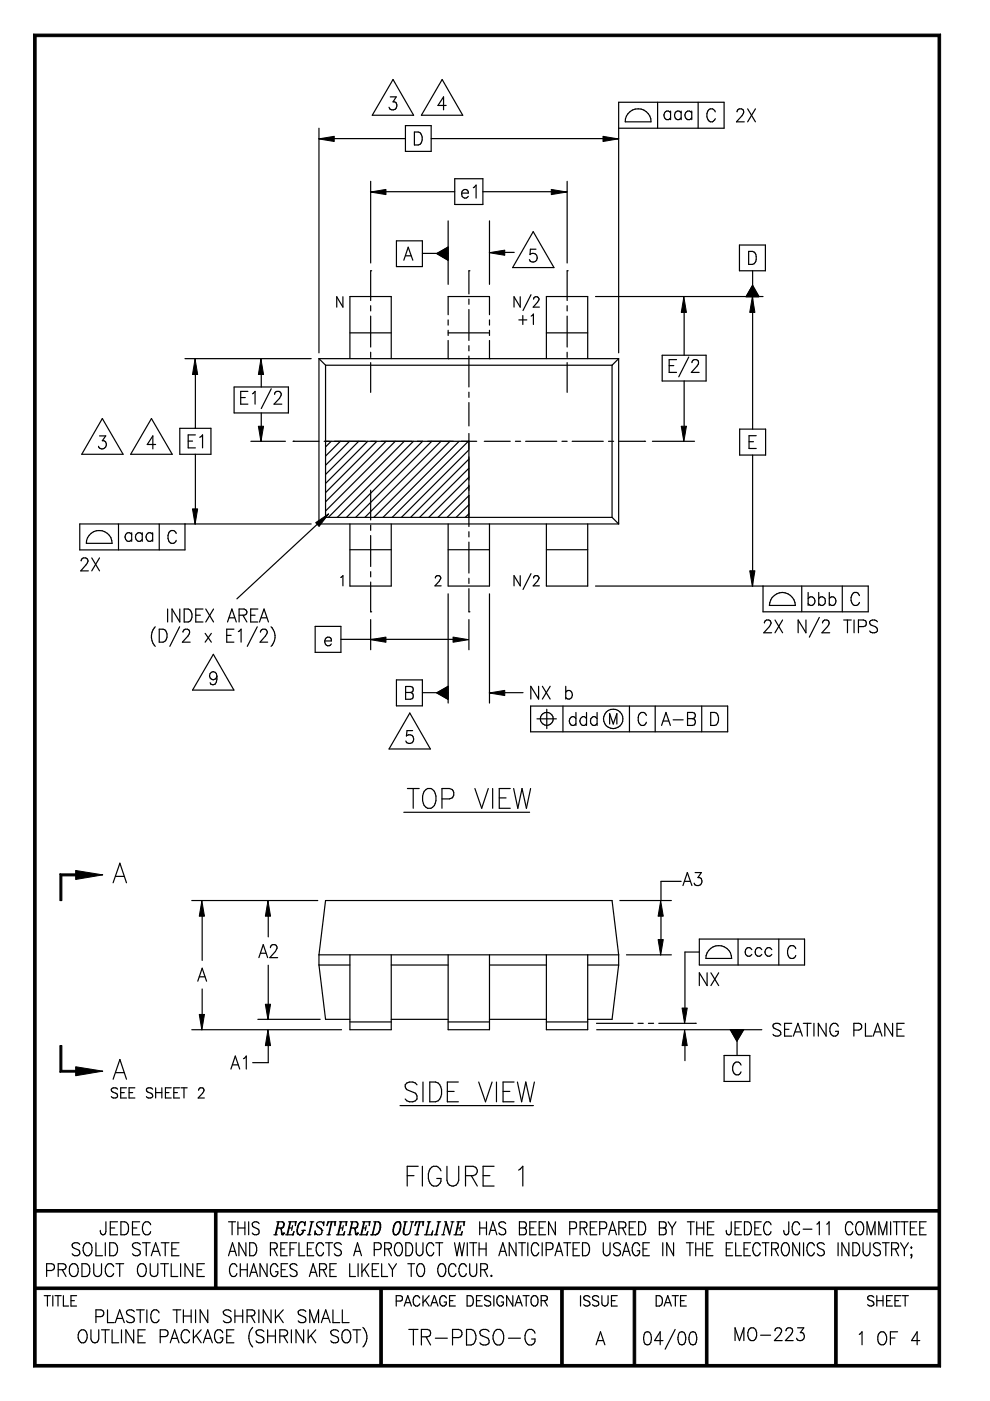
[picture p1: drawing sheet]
<svg xmlns="http://www.w3.org/2000/svg" width="210mm" height="297mm" viewBox="0 0 210 297" stroke-linecap="round" stroke-linejoin="round" font-family="sans-serif">
<g fill="none" stroke="#000" stroke-width=".25">
<path d="M83.3 16.9l4.4 7.5h-8.8zM93.7 16.9l4.4 7.5h-8.8zM67.6 29.4h18.4M67.6 27.2v47.6M78.6 38.4v17.4M82.7 20.5h1.3l-.7 1.1a.86 .86 0 0 1 .9 1 .86 .86 0 0 1-1.1 .7l-.4-.1-.2-.5M86 26.6h5.4v5.5h-5.4zM87.9 28h.8a1.52 1.52 0 0 1 .8 1.4 1.52 1.52 0 0 1-.8 1.3h-.8zM91.4 29.4h39.8M94.6 22.4h-1.7l1.1-1.9v2.8M96.4 37.9h6v5.5h-6zM100.4 39.8l.5-.5v2.7"/>
<path d="M120.2 38.4v17.4M131.2 27.2h22.3v-5.5h-22.3v53.1M133.2 24.1a2.73 2.73 0 0 1 3-.9 2.73 2.73 0 0 1 1.8 2.6h-5.4v-.6zM139.4 21.7v5.5M142.2 23.5v1.9M142.2 23.9a.83 .83 0 0 0-1.2-.1 .83 .83 0 0 0-.1 1.2 .7 .7 0 0 0 .6 .4 .7 .7 0 0 0 .7-.4M144.4 23.9a.83 .83 0 0 0-1.2-.1 .83 .83 0 0 0 0 1.2 .7 .7 0 0 0 .6 .4 .7 .7 0 0 0 .6-.4M144.4 23.5v1.9M146.7 23.9a.88 .88 0 0 0-1.5 .3 .88 .88 0 0 0 1 1.2l.5-.4M146.7 23.5v1.9M148 21.7v5.5M151.7 23.7a.91 .91 0 0 0-1.1-.6 .91 .91 0 0 0-.7 1 1.29 1.29 0 0 0 1.2 1.7l.6-.6"/>
<path d="M156.3 23.7l.2-.5 .7-.1a.65 .65 0 0 1 .4 1l-1.5 1.7h1.7M158.5 23.1l1.7 2.7M160.2 23.1l-1.7 2.7M78.6 57.4h.1M78.6 57.4v6.3M78.6 40.6h17.8M84.1 51.1h5.5v5.4h-5.5zM85.6 55.2l1-2.8 .9 2.8M86 54.2h1.1M89.6 53.7h5.4M95 46.8v13.5M95 52.4l-2.4 1.3 2.4 1.4"/>
<path d="M97.9 40.9a.78 .78 0 0 0 .4 1 .78 .78 0 0 0 1-.3M98 40.6a.69 .69 0 0 1 .8-.4 .69 .69 0 0 1 .5 .7h-1.4zM99.4 57.4h.1M99.4 57.4v4.9M102.4 40.6h17.8M103.8 46.8v13.5M105.9 53.5h3.1M113.1 49.1l4.4 7.6h-8.8zM113.6 52.8h-1.1l-.1 1.2a.89 .89 0 0 1 1.3 0 .89 .89 0 0 1-.2 1.3 .89 .89 0 0 1-1.3-.3M120.2 57.4h.1M120.2 57.4v6.3M156.8 52h5.5v5.4h-5.5z"/>
<path d="M158.7 53.3a1.43 1.43 0 0 1 1.6 .7 1.43 1.43 0 0 1-.2 1.6l-.6 .5h-.8zM159.6 57.4v33.6M39.2 76h26.8M41.4 79.3v11.5M55.4 79.3v2.7M67.6 76h63.6M67.6 76v35.1M67.6 76l1.4 1.4M69 77.4h60.8M69 77.4v32.3M72.7 62.9v2.2l-1.3-2.2v2.2M74.2 70.6h8.8"/>
<path d="M74.2 76v-13.1h8.8v13.1M78.6 64.8v1.1M78.6 67v6.6M78.6 74.7v1.1M78.6 76.9v6.3M95 76h.1M95 70.6h8.8M95 66.7v-3.8h8.8v3.8M95 67.8v1.1M95 70v1.1M95 72.2v3.8M99.4 63.4v1.1"/>
<path d="M99.4 65.6v6.6M99.4 73.3v1.1M99.4 75.5v6.5M103.8 76h.1M103.8 67.8v1.1M103.8 70v1.1M103.8 72.2v3.8M110 67.8h1.7M110.3 62.9v2.2l-1.3-2.2v2.2M110.8 66.9v1.9M112.6 62.5l-1.7 3.3M112.6 67l.5-.4v2.2"/>
<path d="M113.1 63.4l.1-.3 .3-.2a.66 .66 0 0 1 .8 .4l-.3 .8-.9 1h1.3M115.8 70.6h8.8M115.8 76v-13.1h8.8v13.1M120.2 64.8v1.1M120.2 67v6.6M120.2 74.7v1.1M120.2 76.9v6.3M126.3 62.9h35.5M129.8 77.4v32.3M131.2 76v35.1M131.2 76l-1.4 1.4M140.4 75.3h9.3v5.5h-9.3z"/>
<path d="M141.9 77.5h1M143.4 76.2h-1.5v2.8h1.5M145.1 66.2v9.1M146 75.7l-2.1 4.2M146.7 76.9l.3-.5 .6-.2a.65 .65 0 0 1 .4 1.1l-1.4 1.7h1.6M158.2 62.9l1.4-2.4 1.3 2.4M21.1 92.4h1.3l-.7 1a.86 .86 0 0 1 .7 1.4 .86 .86 0 0 1-1.5-.2M21.7 88.7l4.4 7.6h-8.8zM32.1 88.7l4.4 7.6h-8.8zM33 94.2h-1.8l1.2-1.8v2.8M38.1 90.8h6.6v5.5h-6.6zM39.9 93.5h.9"/>
<path d="M41.4 96.3v14.8M41.4 92.2h-1.5v2.8h1.5M42.4 92.7l.5-.5v2.8M49.6 82h11.6v5.6h-11.6zM51 84.3h1M52.6 83h-1.6v2.7h1.6M53.2 93.6h7.3M53.5 83.5l.6-.5v2.7M55.4 87.6v6M57.5 82.4l-2.1 4.2M58.2 83.6l.1-.4 .4-.2h.5l.4 .5-.3 .9-1.2 1.3h1.7M62.2 93.6h.1"/>
<path d="M62.2 93.6h5.4M68.7 93.6h32.4M70.2 93.6l-1.2 1.1M72.2 93.6l-3.2 3.1M74.1 93.6l-5.1 5M76.1 93.6l-7.1 7M78 93.6l-9 8.9M79.9 93.6l-10.9 10.8M81.9 93.6l-12.9 12.8M83.8 93.6l-14.8 14.7M85.7 93.6l-16.1 16.1M87.7 93.6l-16.2 16.1"/>
<path d="M89.6 93.6l-16.1 16.1M91.5 93.6l-16.1 16.1M93.5 93.6l-16.1 16.1M95.4 93.6l-16.1 16.1M97.3 93.6l-16.1 16.1M99.3 93.6l-16.1 16.1M99.4 83.1v1.2M99.4 85.4v4.9M99.4 91.9v19.7M99.4 95.4l-14.3 14.3M99.4 97.3l-12.3 12.4M99.4 99.3l-10.4 10.4"/>
<path d="M102.7 93.6h5.5M109.3 93.6h1.1M111.4 93.6h6.6M119.1 93.6h1.1M121.3 93.6h6.6M129 93.6h1.1M131.2 93.6h5.5M136.7 93.6h.1M138.3 93.6h9M145.1 80.8v9.5M156.8 91h5.5v5.5h-5.5zM158.8 93.6h.9"/>
<path d="M159.6 96.5v27.8M160.3 92.4h-1.5v2.7h1.5M17.2 118.9l.1-.4 .4-.2 .7 .1a.65 .65 0 0 1 .1 .9l-1.4 1.7h1.6M19.3 113.1a2.73 2.73 0 0 1 2.9-.4 2.73 2.73 0 0 1 1.6 2.5h-5.5a2.57 2.57 0 0 1 1-2.1zM19.5 118.3l1.6 2.7M21.1 118.3l-1.6 2.7M25.1 111.1v5.5M27.9 113v1.8M27.9 113.3a.82 .82 0 0 0-1.2-.1 .82 .82 0 0 0-.1 1.1 .68 .68 0 0 0 .7 .5 .68 .68 0 0 0 .6-.5M30.2 113.3a.88 .88 0 0 0-1.5 .3 .88 .88 0 0 0 1 1.2l.5-.5M30.2 113v1.8M32.4 113v1.8"/>
<path d="M32.4 113.3a.82 .82 0 0 0-1.2-.1 .82 .82 0 0 0-.1 1.1 .68 .68 0 0 0 .6 .5 .68 .68 0 0 0 .7-.5M33.8 111.1v5.5M37.4 113.1a.85 .85 0 0 0-1.1-.6 1.64 1.64 0 0 0 0 2.7 .85 .85 0 0 0 1.1-.6M39.2 111.1v5.5h-22.3v-5.5h49.1M67.6 111.1h63.6M69 109.7h60.8M69 109.7l-1.4 1.4M69.6 109l-19.4 18M74.2 116.6h8.8M74.2 111.1v13.2h8.8v-13.2M78.6 103.9v6.3M78.6 111.3v1.1"/>
<path d="M78.6 113.5v6.6M95 116.6h8.8M95 111.1v13.2h8.8v-13.2M99.4 112.7v1.1M99.4 114.9v6.6M99.4 101.2l-8.5 8.5M99.4 103.1l-6.5 6.6M99.4 105.1l-4.6 4.6M99.4 107l-2.7 2.7M99.4 108.9l-.7 .8M115.8 116.6h8.8M115.8 111.1v13.2h8.8v-13.2"/>
<path d="M129.8 109.7l1.4 1.4M32.9 132.9a3 3 0 0 0 0 4.1M33.8 133.4h.8a1.51 1.51 0 0 1 .9 1.4 1.51 1.51 0 0 1-.9 1.4h-.8zM35.5 129.1v2.8M38.1 132.9l-2.1 4.1M38.1 129.1v2.8l-1.6-2.8v2.8M38.8 134l.3-.5 .6-.1a.65 .65 0 0 1 .4 1l-1.4 1.8h1.6M39.1 129.1a1.48 1.48 0 0 1 1.6 .9 1.48 1.48 0 0 1-.5 1.7l-1.1 .2zM41.5 130.4h1M43 129.1h-1.5v2.8h1.5M43.5 134.3l1.3 1.9M43.6 129.1l1.7 2.8"/>
<path d="M44.8 134.3l-1.3 1.9M45.2 138.7l4.4 7.6h-8.8zM45.3 129.1l-1.7 2.8M48.1 134.7h.9M48.2 131.9l1-2.8 .9 2.8M48.6 131h1.2M49.6 133.4h-1.5v2.8h1.5M50.5 133.9l.6-.5v2.8M50.7 130.4h1.1a.66 .66 0 0 0 .6-.6 .66 .66 0 0 0-.6-.7h-1.1v2.8M51.5 130.4l.8 1.5M53.1 130.4h1M54.5 132.9l-2.1 4.1"/>
<path d="M54.7 129.1h-1.6v2.8h1.6M55 131.9l1-2.8 .9 2.8M55.2 134l.2-.3 .3-.3 .7 .1a.61 .61 0 0 1 .1 .9l-1.4 1.8h1.6M55.4 131h1.1M57.5 132.9a2.94 2.94 0 0 1 0 4.1M66.8 132.8h5.5v5.5h-5.5zM68.9 135.9a.77 .77 0 0 0 .4 .9 .77 .77 0 0 0 1-.3M69.2 135.2a.66 .66 0 0 1 .8 0 .66 .66 0 0 1 .3 .7h-1.4zM72.2 122.4l.5-.3v2.1M72.3 135.6h23.8M78.6 129.7h.1M78.6 121.2v1.1"/>
<path d="M78.6 123.4v6.3M78.6 131.4v6.4M92.3 122.6l.1-.3 .3-.2h.5a.46 .46 0 0 1 .1 .8l-1.1 1.3h1.3M95 125.9v23.2M99.4 129.7h.1M99.4 122.6v1.1M99.4 124.8v4.9M99.4 131.4v6.4M103.8 125.9v23.2M110.3 122.1v2.1l-1.3-2.1v2.1M112.6 121.6l-1.7 3.4M113.1 122.6l.2-.5h.8a.46 .46 0 0 1 .1 .8l-1.1 1.3h1.3"/>
<path d="M126.3 124.3h57.8v5.4h-22.3v-5.4M162.1 132.1l.2-.5 .2-.1 .8 .1a.83 .83 0 0 1-.2 1.2l-1.2 1.4h1.7M163.7 126.7a2.76 2.76 0 0 1 3.1-.9 2.76 2.76 0 0 1 1.8 2.6h-5.5l.1-.6zM164.3 131.5l1.6 2.7M165.9 131.5l-1.6 2.7M170 124.3v5.4M170.9 131.5v2.7l-1.7-2.7v2.7M171.3 125.6v2.8M171.3 126.9a.88 .88 0 0 1 1.5 .3 .88 .88 0 0 1-1 1.2l-.5-.4M173.6 126.9a.78 .78 0 0 1 1-.3 .78 .78 0 0 1 .4 1 .74 .74 0 0 1-.6 .8 .74 .74 0 0 1-.8-.4M173.6 125.6v2.8M173.7 130.9l-2.1 4.2"/>
<path d="M174.4 132.1l.2-.5 .7-.1a.65 .65 0 0 1 .4 1l-1.4 1.7h1.6M175.8 126.9a.83 .83 0 0 1 1.2-.1 .83 .83 0 0 1 .1 1.2 .7 .7 0 0 1-.6 .4 .7 .7 0 0 1-.7-.4M175.8 125.6v2.8M178.6 124.3v5.4M178.9 131.5h1.6M179.7 131.5v2.7M181.1 131.5v2.7M182 132.8l1.5-.1a.73 .73 0 0 0 .2-.7 .73 .73 0 0 0-.6-.5h-1.1v2.7M182.2 126.3a.83 .83 0 0 0-.8-.7 .83 .83 0 0 0-.8 .7 1.58 1.58 0 0 0 .6 2.1 .85 .85 0 0 0 1-.7M186 131.8a.91 .91 0 0 0-.9-.4 .91 .91 0 0 0-.7 .7l.4 .5a1.36 1.36 0 0 1 1.2 .8v.4a1.04 1.04 0 0 1-1.6 0M46 143.3a1.48 1.48 0 0 1-.7 1.9l-.6-.2-.1-.3M84.1 144.2h5.5v5.5h-5.5z"/>
<path d="M86 145.5h1.1l.4 .3v.8l-.4 .2a.74 .74 0 0 1 .5 .7 .74 .74 0 0 1-.5 .8h-1.1zM86 146.8h1.1M86.9 151.2l4.3 7.6h-8.7zM87.5 154.9h-1.2l-.1 1.1a.89 .89 0 0 1 1.3 .1 .89 .89 0 0 1-.2 1.3 .89 .89 0 0 1-1.3-.3M89.6 146.9h5.4M95 145.5l-2.4 1.4 2.4 1.3M107.1 146.9h3.8M112.5 149.7h41.8v5.5h-41.8zM113.9 152.4h4.1M114.2 145.5v2.7l-1.7-2.7v2.7M115 145.5l1.6 2.7M115.9 150.4v4.1"/>
<path d="M116.6 145.5l-1.6 2.7M119.4 149.7v5.5M120 145.5v2.7M120 146.8a.7 .7 0 0 1 .6-.4 .7 .7 0 0 1 .6 .4 .83 .83 0 0 1 0 1.2 .83 .83 0 0 1-1.2-.2M122.1 151.1v2.7M122.1 152.4a.82 .82 0 0 0-1.2-.2 .82 .82 0 0 0-.1 1.2 .68 .68 0 0 0 .7 .4 .68 .68 0 0 0 .6-.4M124.4 152.4a.82 .82 0 0 0-1.2-.2 .82 .82 0 0 0-.1 1.2 .68 .68 0 0 0 .6 .4 .68 .68 0 0 0 .7-.4M124.4 151.1v2.7M126.6 152.4a.83 .83 0 0 0-1.2-.2 .83 .83 0 0 0-.1 1.2 .7 .7 0 0 0 .6 .4 .7 .7 0 0 0 .7-.4M126.6 151.1v2.7M129.3 153.5v-2.2l.7 2.2 .8-2.2v2.2M133.5 149.7v5.5"/>
<path d="M137.1 151.7a.89 .89 0 0 0-1.1-.6 .89 .89 0 0 0-.7 1 1.23 1.23 0 0 0 1.2 1.7l.2-.1 .4-.6M138.9 149.7v5.5M140.3 153.8l.9-2.7 .9 2.7M140.6 152.9h1.2M142.7 152.6h2.1M145.8 151.1l1.4 .1a.68 .68 0 0 1 .2 .7 .68 .68 0 0 1-.6 .5 .7 .7 0 0 1 .6 .9l-.2 .4-.4 .1h-1zM145.8 152.4h1M148.8 149.7v5.5M150.7 151.1h.8a1.55 1.55 0 0 1 0 2.7h-.8zM85.6 172.2h26.7M86.4 167.2h2.5M87.6 167.2v4.2"/>
<path d="M90.3 167.4l.4-.2a1.53 1.53 0 0 1 1.7 1.6 2.43 2.43 0 0 1-1 2.6 1.53 1.53 0 0 1-1.8-1.6 2.62 2.62 0 0 1 .7-2.4zM93.7 169.4h1.6a1.12 1.12 0 0 0 .9-1.1 1.12 1.12 0 0 0-.9-1.1h-1.6v4.2M100.7 167.2l1.4 4.2 1.4-4.2M104.5 167.2v4.2M105.9 169.2h1.4M108.2 167.2h-2.3v4.2h2.3M108.9 167.2l.9 4.2 .9-4.2 .9 4.2 .9-4.2M24 187.2l1.4-4.2 1.4 4.2M24.5 185.8h1.8M40.7 190.9h26.7M42.9 194.2v9.4M56.9 194.2v4.4"/>
<path d="M131.4 190.9h10.9M140.1 194.2v4.9M144.4 186.9h-4.3v4M144.8 187.8l.9-2.8 1 2.8M145.2 186.9h1.1M147.4 185h1.3l-.7 1.1a.86 .86 0 0 1 .7 1.3 .86 .86 0 0 1-1.5-.2M148.3 199.1h22.3v5.5h-22.3zM156.5 199.1v5.5M165.1 199.1v5.5M40.7 218.3h31.7M41.9 208l1-2.7 .9 2.7M42.3 207.1h1.2"/>
<path d="M42.9 209.7v5.3M54.7 216.1h13.2M54.9 203l.9-2.7 .9 2.7M55.2 202.1h1.2M56.9 204.6v11.5M57.3 200.9l.3-.5 .2-.1 .7 .1 .2 .4-.3 .9-1.2 1.3h1.7M67.6 202.4l1.4-11.5h60.8l1.4 11.5M67.6 202.4h63.6M67.6 204.6l1.4 11.5h5.2M67.6 204.6h6.6M67.6 202.4v2.2M74.2 202.4v15.9h8.8v-15.9"/>
<path d="M74.2 216.7h8.8M83 216.1h12M83 204.6h12M95 202.4v15.9h8.8v-15.9M95 216.7h8.8M103.8 216.1h12M103.8 204.6h12M115.8 202.4v15.9h8.8v-15.9M115.8 216.7h8.8M124.6 204.6h6.6M126.5 217h7.7M126.5 218.3h35"/>
<path d="M131.2 202.4v2.2M131.2 204.6l-1.4 11.5h-5.2M132.8 202.4h9.5M135.3 217h1.1M137.5 217h1.1M139.7 217h7.7M147.4 217h.1M148.3 201.9h-3.1v11.8M149.9 206.3v2.7l-1.6-2.7v2.7M150.3 201.5a2.72 2.72 0 0 1 3-.9 2.72 2.72 0 0 1 1.8 2.6h-5.4v-.6zM150.7 206.3l1.7 2.7M152.4 206.3l-1.7 2.7"/>
<path d="M154.9 218.3l1.4 2.4 1.4-2.4M156.3 218.3v5.5M159.4 201.3a.77 .77 0 0 0-1-.3 .77 .77 0 0 0-.4 1 .74 .74 0 0 0 .6 .7 .74 .74 0 0 0 .8-.3M161.5 201.3a.77 .77 0 0 0-1-.3 .77 .77 0 0 0-.4 1 .74 .74 0 0 0 .6 .7 .74 .74 0 0 0 .8-.3M163.6 201.3a.83 .83 0 0 0-1.2-.2 .83 .83 0 0 0-.1 1.3 .73 .73 0 0 0 .7 .4 .73 .73 0 0 0 .6-.4M165.5 217.3a.91 .91 0 0 0-.9-.4 .91 .91 0 0 0-.7 .7l.1 .3 .4 .2a1.36 1.36 0 0 1 1.1 .8v.4a1.04 1.04 0 0 1-1.6 0M166.3 218.2h1M167.9 217h-1.6v2.7h1.6M168.2 219.7l1-2.7 .9 2.7M168.6 218.8h1.1M168.7 201.1a.85 .85 0 0 0-1-.6 1.64 1.64 0 0 0 0 2.7 .85 .85 0 0 0 1-.6M170.3 217h1.7"/>
<path d="M171.2 217v2.7M172.6 217v2.7M175.2 217v2.7l-1.7-2.7v2.7M177.7 217.6a.91 .91 0 0 0-1-.6 .91 .91 0 0 0-.7 1 1.24 1.24 0 0 0 1.1 1.7 .93 .93 0 0 0 .6-1h-.6M181 218.4h1.1a.73 .73 0 0 0 .6-.7 .73 .73 0 0 0-.6-.7h-1.1v2.7M183.5 217v2.7h1.4M185.1 219.7l1-2.7 .9 2.7M185.5 218.8h1.2M189.3 217v2.7l-1.7-2.7v2.7M190.2 218.2h.9M191.7 217h-1.5v2.7h1.5M24 228.8l1.4-4.2 1.4 4.2"/>
<path d="M24.5 227.4h1.8M24.9 230.9a.72 .72 0 0 0-.7-.3 .72 .72 0 0 0-.6 .5l.4 .5 .5 .2a.52 .52 0 0 1 .4 .5 .52 .52 0 0 1-.5 .5l-.6-.1-.2-.2M25.6 231.7h.8M26.8 230.6h-1.2v2.2h1.2M27.4 231.7h.7M28.6 230.6h-1.2v2.2h1.2M32.4 230.9a.72 .72 0 0 0-.8-.3 .72 .72 0 0 0-.5 .5l.3 .5 .8 .3a.52 .52 0 0 1 0 .8 .87 .87 0 0 1-1.1-.2M33 231.7h1.3M33 230.6v2.2M34.3 230.6v2.2M35.1 231.7h.7M36.3 230.6h-1.2v2.2h1.2"/>
<path d="M36.9 231.7h.7M38.1 230.6h-1.2v2.2h1.2M38.4 230.6h1.3M39 230.6v2.2M42.1 231.1l.4-.5h.4l.3 .3a.73 .73 0 0 1-.3 .9l-.9 1h1.3M49 226.7l.9-2.8 .9 2.8M49.3 225.8h1.2M51.6 224.5l.6-.6v2.8M56.9 221.6v3.7h-3.3M84.8 234.4h28.3M88.4 230a1.55 1.55 0 0 0-2.5 0 1.01 1.01 0 0 0 .7 1.2l1.1 .4a1.1 1.1 0 0 1 .7 1.4 1.55 1.55 0 0 1-2.5 0M89.7 229.4v4.2"/>
<path d="M91.1 229.4h1.3a2.35 2.35 0 0 1 .8 3.6l-.3 .4-.5 .2h-1.3zM94.8 231.4h1.5M97.2 229.4h-2.4v4.2h2.4M101.5 229.4l1.4 4.2 1.4-4.2M105.3 229.4v4.2M106.7 231.4h1.4M109 229.4h-2.3v4.2h2.3M109.7 229.4l.9 4.2 .9-4.2 .9 4.2 .9-4.2M145.2 221.6v3.3M153.5 223.8h5.5v5.5h-5.5zM157.1 225.8a.91 .91 0 0 0-1-.6 .91 .91 0 0 0-.8 1 1.24 1.24 0 0 0 1.2 1.7l.6-.6M22.5 259l-.2 2.5a.54 .54 0 0 1-.9 0l-.1-.6"/>
<path d="M24.9 259h-1.5v2.8h1.5M25.6 259h.8a1.55 1.55 0 0 1 0 2.8h-.8zM29.6 259h-1.5v2.8h1.5M31.9 259.7a.85 .85 0 0 0-1-.7 1.69 1.69 0 0 0 0 2.8l.7-.1 .3-.6M48.5 259h1.4M49.2 259v2.8M50.4 259v2.8M51.9 259v2.8M52.7 259v2.8M54.9 259.4a.73 .73 0 0 0-.9-.4 .73 .73 0 0 0-.4 1l1.1 .6a.7 .7 0 0 1-.3 1.2h-.4l-.5-.4M58.7 259h1.1M59 259l-.6 2.8"/>
<path d="M59.1 259l-.6 2.8M59.8 259l.3 .2a.79 .79 0 0 1-.4 1.2M59.8 259a.79 .79 0 0 1-.1 1.4M61.2 259h1.6l-.2 .8v-.8M61.5 259l-.6 2.8M61.6 259l-.6 2.8M62 259.8l-.2 1.1M62.6 259h.1M63.9 259a2.09 2.09 0 0 0-.7 2.7l.3 .1M63.9 259h.3l.3 .3M63.9 259a2.38 2.38 0 0 0-.6 2.7l.2 .1M64.7 259l-.1 .8-.1-.5z"/>
<path d="M65.8 259h.7M66.1 259l-.6 2.8M66.2 259l-.6 2.8M67.1 259.7l.2 .4 1 .8M67.1 259.7l1 .8 .2 .4M68.5 259.3a.77 .77 0 0 0-.8-.3 .77 .77 0 0 0-.6 .7M68.7 259l-.1 .8-.1-.5zM69.7 259l-.4 .8 .2-.8h1.6l-.1 .8v-.8M70.3 259l-.6 2.8M70.4 259l-.7 2.8M71 259h.1M71.9 259h1.6l-.1 .8v-.8"/>
<path d="M72.2 259l-.6 2.8M72.4 259l-.7 2.8M72.8 259.8l-.2 1.1M73.4 259h.1M74.3 259h1.2M74.7 259l-.7 2.8M74.7 259l-.6 2.8M75.5 259l.3 .2 .1 .5-.2 .5-.3 .2M75.5 259a.79 .79 0 0 1-.1 1.4M76.9 259h1.5l-.1 .8v-.8M77.2 259l-.7 2.8M77.3 259l-.7 2.8"/>
<path d="M77.7 259.8l-.3 1.1M78.3 259h.1M79.2 259h1M79.6 259l-.7 2.8M79.7 259l-.7 2.8M80.2 259l.2 .2a1.91 1.91 0 0 1-.8 2.6M80.2 259l.3 .2a2.08 2.08 0 0 1-.5 2.5l-.4 .1M84.3 259h.3M84.3 259a2.16 2.16 0 0 0-.6 2.8M84.3 259a2.03 2.03 0 0 0-.9 2.5l.3 .3M84.6 259h.1M84.6 259a1.44 1.44 0 0 1 .2 2l-.5 .7-.2 .1"/>
<path d="M84.6 259a2.06 2.06 0 0 1-.3 2.7l-.2 .1M85.6 259h.7M85.9 259l-.4 2 .1 .7 .3 .1M86 259a4 4 0 0 0-.3 2.7l.2 .1M86.3 249.3h1.5M87.1 259h.6M87.4 259h.1M87.4 259l-.4 2a.83 .83 0 0 1-1.1 .8M88.3 259l-.3 .8 .2-.8h1.6l-.1 .8v-.8M88.7 247.3h-2.4v4.2M89 259l-.7 2.8M89 259l-.6 2.8"/>
<path d="M89.6 247.3v4.2M89.7 259h.1M90.6 259h.7M91 259l-.7 2.8M91 259l-.6 2.8M92.7 259h.8M93 259l-.6 2.8M93.1 259l-.6 2.8M93.5 248.2a1.27 1.27 0 0 0-1.3-1 1.27 1.27 0 0 0-1.2 1 2.53 2.53 0 0 0 .9 3.3 1.35 1.35 0 0 0 1.6-1.6h-.9M94.3 259h.3M94.6 259l-.6 2.8M94.6 259l.7 2.4"/>
<path d="M94.8 247.3v2.9a1.25 1.25 0 0 0 1.2 1.3 1.25 1.25 0 0 0 1.3-1.3v-2.9M95.6 259h.6M95.9 259l-.6 2.8-.7-2.4M96.9 259h1.5v.8v-.8M97.2 259l-.6 2.8M97.3 259l-.6 2.8M97.7 259.8l-.2 1.1M98.4 259h.1M98.7 249.3h1.6a1 1 0 0 0 .9-1 1 1 0 0 0-.9-1h-1.6v4.2M99.9 249.3l1.3 2.2M101.7 259v2.8M102.4 249.3h1.5"/>
<path d="M103.1 259v2.8M104.8 247.3h-2.4v4.2h2.4M107.2 259.4a.73 .73 0 0 0-.9-.4 .73 .73 0 0 0-.4 1l.9 .5a.71 .71 0 0 1 .4 .7 .71 .71 0 0 1-.5 .6h-.4l-.5-.4M110 248.1l.8-.8v4.2M110.1 259h1a.67 .67 0 0 1 .5 .7 .67 .67 0 0 1-.5 .7 .75 .75 0 0 1 .5 .7 .75 .75 0 0 1-.5 .7h-1zM113.7 259h-1.4v2.8h1.4M115.7 259h-1.4v2.8h1.4M117.8 259v2.8l-1.5-2.8v2.8M126.6 259h-1.4v2.8h1.4M134.8 259h-1.4v2.8h1.4M135.4 259h.7a1.59 1.59 0 0 1 0 2.8h-.7zM139.8 259h.9a.67 .67 0 0 1 .6 .7 .67 .67 0 0 1-.6 .7l.3 .1a.79 .79 0 0 1-.3 1.3h-.9z"/>
<path d="M141.7 259l.8 1.4M143.3 259l-.8 1.4M145.7 259h1.5M146.5 259v2.8M147.7 259v2.8M149.2 259v2.8M151.4 259h-1.4v2.8h1.4M155 259l-.1 2.5a.47 .47 0 0 1-.4 .3 .47 .47 0 0 1-.4-.3l-.1-.6M157.2 259h-1.3v2.8h1.3M157.8 259h.8a1.59 1.59 0 0 1 0 2.8h-.8zM161.4 259h-1.4v2.8h1.4M163.5 259.7a.72 .72 0 0 0-1.2-.5 1.83 1.83 0 0 0 .2 2.6 .75 .75 0 0 0 1-.7"/>
<path d="M167.2 259v2.5a.47 .47 0 0 1-.5 .3 .47 .47 0 0 1-.4-.3l-.1-.6M169.5 259.7a.72 .72 0 0 0-1.1-.5 1.83 1.83 0 0 0 .2 2.6 .75 .75 0 0 0 .9-.7M173.2 259.6l.5-.6v2.8M175.3 259.6l.5-.6v2.8M180.8 259.7a.75 .75 0 0 0-.7-.7 .75 .75 0 0 0-.8 .7 1.81 1.81 0 0 0 .6 2.1 .81 .81 0 0 0 .9-.7M181.8 259.2l.3-.2a1.2 1.2 0 0 1 1 1.7 1 1 0 0 1-1 1.1 1.83 1.83 0 0 1-.3-2.6zM188.8 259v2.8M189.4 259h1.4M190.1 259v2.8M191 259h1.5M191.7 259v2.8M194.4 259h-1.4v2.8h1.4"/>
<path d="M196.4 259h-1.4v2.8h1.4M9.4 274.7h1.3M9.9 269.4h1a.73 .73 0 0 0 .7-.7 .73 .73 0 0 0-.7-.8h-1v2.7M10.1 274.7v2.2M11.2 274.7v2.2M11.7 274.7h1.3M12.3 274.7v2.2M12.3 269.2h1.1a.64 .64 0 0 0 .6-.6 .64 .64 0 0 0-.6-.7h-1.1v2.7M13.2 269.2l.8 1.4M13.4 274.7v2.2h1.1M14.9 268.3a.83 .83 0 0 1 1.5 0 1.7 1.7 0 0 1-.5 2.3 1.2 1.2 0 0 1-1.2-1.6zM15 275.8h.8"/>
<path d="M16.2 274.7h-1.2v2.2h1.2M16.9 263.9a.87 .87 0 0 0-.9-.5 .87 .87 0 0 0-.7 .7l.2 .4 .9 .4a.68 .68 0 0 1 .5 .7 .68 .68 0 0 1-.5 .6h-.5l-.6-.4M17.4 267.9a1.44 1.44 0 0 1 1.5 .7 1.44 1.44 0 0 1-.1 1.7l-.6 .3h-.8zM18.1 263.6a.93 .93 0 0 1 1.4 .9 1.25 1.25 0 0 1-1.1 1.7 1.7 1.7 0 0 1-.3-2.6zM19.9 267.9v2a.83 .83 0 0 0 .8 .8 .83 .83 0 0 0 .8-.8v-2M20.3 263.5v2.7h1.4M20.3 279.2h1.1a.73 .73 0 0 0 .6-.8 .73 .73 0 0 0-.6-.7h-1.1v2.7M22.3 263.5v2.7M22.8 277.7v2.7h1.4M23.3 263.5h.8a1.54 1.54 0 0 1 .9 1.4 1.54 1.54 0 0 1-.9 1.3h-.8zM23.4 260.4h.9M24.1 268.6a.91 .91 0 0 0-1.1-.7 .91 .91 0 0 0-.7 1.1 1.24 1.24 0 0 0 1.2 1.6l.6-.6"/>
<path d="M24.6 267.9h1.6M24.8 279.5h1.2M25.4 267.9v2.7M28.1 260.4h.9M28.5 278.1a.91 .91 0 0 0-.9-.4 .91 .91 0 0 0-.8 .6l.5 .6a1.36 1.36 0 0 1 1.2 .8v.3a1.04 1.04 0 0 1-1.7 0M28.9 277.7h1.7M29.4 268.3l.4-.4h.5a1.64 1.64 0 0 1 0 2.7h-.5a1.53 1.53 0 0 1-.4-2.3zM29.7 263.9a.91 .91 0 0 0-.9-.4 .91 .91 0 0 0-.7 .6l.2 .4 1 .4a.67 .67 0 0 1 .4 .7 .67 .67 0 0 1-.6 .6h-.4l-.6-.4M29.7 277.7v2.7M30.2 263.5h1.7M31 263.5v2.7M31.1 277.7v2.7"/>
<path d="M31.9 267.9v2a.81 .81 0 0 0 .8 .8 .81 .81 0 0 0 .8-.8v-2M32.1 266.2l.9-2.7 1 2.7M32.4 265.3h1.2M33.7 278.3a.85 .85 0 0 0-1-.6 1.64 1.64 0 0 0 0 2.7 .85 .85 0 0 0 1-.6M34.1 267.9h1.6M34.2 263.5h1.6M34.9 267.9v2.7M35 263.5v2.7M36.3 267.9v2.7h1.4M36.4 264.8h1M36.7 277.7h1.6M37.5 277.7v2.7"/>
<path d="M38 263.5h-1.6v2.7h1.6M38.3 267.9v2.7M38.9 277.7v2.7M38.9 279h1.6M40.5 277.7v2.7M40.9 267.9v2.7l-1.7-2.7v2.7M41.5 277.7v2.7M41.8 269.2h1M43.3 267.9h-1.5v2.7h1.5M44 277.7v2.7l-1.6-2.7v2.7M48.5 266.2l.8-2.7 .8 2.7M48.8 265.3h1"/>
<path d="M49 278.1a.91 .91 0 0 0-.9-.4 .91 .91 0 0 0-.8 .6 1.65 1.65 0 0 0 1.4 1l.3 .4v.3a1.04 1.04 0 0 1-1.7 0M49.8 279h1.7M49.8 277.7v2.7M50.2 268.6a.72 .72 0 0 0-1.1-.5 1.77 1.77 0 0 0 .2 2.5 .75 .75 0 0 0 .9-.6M50.4 260.4h1.5M50.9 267.9v2.7M50.9 269.2h1.5M51.5 277.7v2.7M52.1 263.5v2.7l-1.4-2.7v2.7M52.4 279h1a.73 .73 0 0 0 .6-.8l-.2-.4-.4-.1h-1v2.7M52.4 267.9v2.7M52.9 270.6l.9-2.7 .8 2.7"/>
<path d="M52.9 263.5h.8a1.63 1.63 0 0 1 0 2.7h-.8zM53.2 279l.8 1.4M53.3 269.8h1M54.9 277.7v2.7M56.6 267.9v2.7l-1.5-2.7v2.7M57.3 264.8h1a.68 .68 0 0 0 .5-.7 .68 .68 0 0 0-.5-.6h-1v2.7M57.5 277.7v2.7l-1.7-2.7v2.7M58.1 261.8h.7M58.1 264.8l.7 1.4M58.4 277.7v2.7M58.8 260.4h.1M58.8 260.4h.9"/>
<path d="M58.9 268.6a.75 .75 0 0 0-1.1-.5 1.77 1.77 0 0 0 .2 2.5 .82 .82 0 0 0 .9-1h-.5M59 278.9l1 1.5M59.3 260.4l.3 .2M59.5 264.8h.8M59.6 269.2h.9M59.6 260.6l.1 1.1 .3 .1 .1-.3M59.6 260.6l.2 .9 .1 .2 .2-.2M59.7 260.4h.1M60 277.7l-1.6 1.8M60.1 261.4h.1M60.1 261.5h.1M60.1 261.4v.1"/>
<path d="M60.6 261.8h1.5l.2-.7-.3 .7M60.9 263.5h-1.4v2.7h1.4M61 267.9h-1.4v2.7h1.4M61.3 260.4h.6M61.5 264.8h.8M62 261.8h.1M62.9 263.5h-1.4v2.7M63 268.3a.79 .79 0 0 0-.9-.4 .79 .79 0 0 0-.6 .7l.2 .4 .8 .4a.66 .66 0 0 1 .5 .6 .66 .66 0 0 1-.5 .6l-.8-.1-.2-.2M63.4 263.5v2.7h1.2M63.5 261.8h.1M63.5 261.8h.2M64 260.9h.7"/>
<path d="M64.3 260.9h.1M64.3 260.9l-.2 .5-.4 .4M64.4 260.9h.1M64.4 260.9l-.2 .5-.5 .4M64.8 278.1a.87 .87 0 0 0-.9-.4 .87 .87 0 0 0-.7 .6l.2 .4 1 .5a.65 .65 0 0 1 .4 .6 .65 .65 0 0 1-.5 .6h-.5l-.6-.4M65.2 261.8h.7M65.2 264.8h.8M65.6 270.6l.8-2.7 .8 2.7M65.9 269.8h1.1M66.5 263.5h-1.3v2.7h1.3M66.8 261l.1 .5-.2 .3zM66.9 261.5h.1"/>
<path d="M67.8 269.2h.9a.65 .65 0 0 0 .5-.6 .65 .65 0 0 0-.5-.7h-.9v2.7M68.3 260.9h.1M68.3 260.9a.67 .67 0 0 1-.5 .9h-.5l-.4-.3M68.5 279.5h1.2M68.5 269.2l.7 1.4M68.6 264.1a.72 .72 0 0 0-1.1-.5 1.83 1.83 0 0 0 .2 2.6 .82 .82 0 0 0 .9-.6M69 263.5h1.5M69.3 261.8h.7M69.7 263.5v2.7M70 269.2h.8M70.6 277.7v2.7h1.4M71.3 267.9h-1.3v2.7h1.3"/>
<path d="M71.3 261.8h1.6l.2-.7-.3 .7M72 260.4h.7M72.4 263.9a.79 .79 0 0 0-.9-.4 .79 .79 0 0 0-.6 .6 1.43 1.43 0 0 0 1.3 1 .7 .7 0 0 1-.3 1.1h-.5l-.5-.4M72.6 277.7v2.7h1.4M72.8 261.8h.1M73.7 261.8h.7M74.1 267.9v2.7h1.3M74.4 260.4h.1M74.4 260.4h1M75 260.4l.3 .2M75 266.2l.8-2.7 .8 2.7M75.3 260.6l.1 1.1 .3 .1 .1-.3"/>
<path d="M75.3 265.3h1M75.3 260.6l.2 .9 .1 .2 .2-.2M75.4 260.4h.1M75.8 261.4h.1M75.8 261.5h.1M75.8 261.4v.1M75.9 267.9v2.7M76.2 261.8h1.6l.2-.7-.3 .7M76.7 267.9v2.7M76.9 260.4h.7M77.3 269.1l.9 1.5M77.7 261.8h.1"/>
<path d="M78.2 267.9l-1.5 1.9M78.6 261.8h.1M78.6 261.8h1M78.9 269.2h.9M79.4 264.9h.9a.74 .74 0 0 0 .6-.7 .74 .74 0 0 0-.6-.7h-.9v2.7M79.6 261.8h.1M80.3 267.9h-1.4v2.7h1.4M80.9 267.9v2.7h1.3M81.6 264.8h.9a.68 .68 0 0 0 .5-.7 .68 .68 0 0 0-.5-.6h-.9v2.7M82.3 264.8l.7 1.4M82.4 267.9l.8 1.3M83.2 269.2v1.4"/>
<path d="M83.7 261.8h.1M83.7 261.8h.4M84 275.9h.9a.58 .58 0 0 0 .4-.6 .58 .58 0 0 0-.4-.6h-.9v2.2M84.1 263.6l.6-.1a1.74 1.74 0 0 1 0 2.7h-.4a1.83 1.83 0 0 1-.2-2.6zM84.1 267.9l-.9 1.3M85.7 276.9l.8-2.2 .7 2.2M85.9 261.8h.1M86 276.2h.9M86 263.5h.8a1.57 1.57 0 0 1 .5 2.3l-.5 .4h-.8zM86.5 267.9h1.4M87.2 267.9v2.7M88 261.8h.8"/>
<path d="M88.2 263.5v1.9a.73 .73 0 0 0 .8 .9 .73 .73 0 0 0 .7-.9v-1.9M88.8 268.1l.6-.2a1.71 1.71 0 0 1 0 2.7h-.4a1.77 1.77 0 0 1-.2-2.5zM89 275.2a.72 .72 0 0 0-.9-.5 .72 .72 0 0 0-.5 .9 .95 .95 0 0 0 .9 1.3l.5-.5M89.7 274.7v2.2M90 261.8h1.5l.3-.8-.3 .8M90.1 275.6l.9 1.3M91 274.7l-1.3 1.5M91.3 276.9l.8-2.2 .8 2.2M91.5 261.8h.1M91.6 276.2h1M92 264.1a.72 .72 0 0 0-1.2-.5 1.83 1.83 0 0 0 .2 2.6 .82 .82 0 0 0 1-.6M92.1 261.8h.7"/>
<path d="M92.4 263.5h1.5M93.2 263.5v2.7M93.2 268.1l.7-.2a1.71 1.71 0 0 1 0 2.7h-.4a1.77 1.77 0 0 1-.3-2.5zM93.7 261.8h.6M94.6 275.2a.72 .72 0 0 0-.8-.5 .72 .72 0 0 0-.6 .9 .95 .95 0 0 0 1 1.3 .7 .7 0 0 0 .4-.8h-.4M95.3 275.8h.7M96.2 261.8h1.6l.2-.7-.3 .7M96.4 263.5l.5 2.7 .5-2.7 .5 2.7 .5-2.7M96.5 274.7h-1.2v2.2h1.2M96.7 268.6a.72 .72 0 0 0-1.2-.5 1.77 1.77 0 0 0 .2 2.5 .75 .75 0 0 0 1-.6M97 260.4h.6M97.7 261.8h.1"/>
<path d="M98.9 268.6a.72 .72 0 0 0-1.2-.5 1.77 1.77 0 0 0 .2 2.5 .75 .75 0 0 0 1-.6M99 274.7a1.18 1.18 0 0 1 1.3 .7 1.18 1.18 0 0 1-.3 1.4l-1 .1zM99.1 263.5v2.7M99.6 267.9v2a.74 .74 0 0 0 .7 .8 .74 .74 0 0 0 .8-.8v-2M99.6 263.5h1.5M100.4 263.5v2.7M101 275.8h.8M101.6 264.8h1.5M101.6 263.5v2.7M101.7 260.4h1.4M101.9 269.2h.9a.65 .65 0 0 0 .6-.6 .65 .65 0 0 0-.6-.7h-.9v2.7M102.3 274.7h-1.3v2.2h1.3"/>
<path d="M102.6 269.2l.8 1.4M103.1 263.5v2.7M103.7 261.8l.8-2.8 .8 2.8M104 260.9h1.1M104 275a.71 .71 0 0 0-.7-.3 .71 .71 0 0 0-.6 .5l.2 .4 .8 .3a.6 .6 0 0 1 .3 .7 .84 .84 0 0 1-1.3 0M104.1 270.5l.1-.1 .1 .1-.1 .1zM104.7 274.7v2.2M105.8 266.2l.8-2.7 .8 2.7M106.1 265.3h1M106.7 275.2a.65 .65 0 0 0-1-.4 1.35 1.35 0 0 0 .2 2.1 .7 .7 0 0 0 .8-.8h-.4M108.7 274.7v2.2l-1.3-2.2v2.2M109.2 276.9l.8-2.2 .7 2.2"/>
<path d="M109.4 263.5v2.7l-1.4-2.7v2.7M109.5 276.2h.9M110 263.5h1.4M110.1 260.4h1M110.7 263.5v2.7M110.9 274.7h1.3M111.6 274.7v2.2M111.9 263.5v2.7M112.3 260.4h.9M112.8 275l.3-.3a1.16 1.16 0 0 1 1 .8 1.16 1.16 0 0 1-.4 1.3 .76 .76 0 0 1-1.1-.7zM114.2 264.1a.75 .75 0 0 0-.7-.6 .75 .75 0 0 0-.7 .6 1.81 1.81 0 0 0 .5 2.1 .9 .9 0 0 0 .9-.6M114.3 260.4h.9"/>
<path d="M114.7 275.8l1.2-.2 .2-.3-.1-.4-.4-.2h-.9v2.2M115 263.5v2.7M115.4 275.8l.7 1.1M115.8 264.9h.9a.75 .75 0 0 0 .6-.7 .75 .75 0 0 0-.6-.7h-.9v2.7M117.7 266.2l.8-2.7 .8 2.7M118 265.3h1M119.5 263.5h1.5M120.3 263.5v2.7M120.8 260.5l1.3-.1 .1-.4-.1-.8-1.3-.2v2.8M121.5 264.8h.9M122.9 263.5h-1.4v2.7h1.4M123 260.4h.9a.67 .67 0 0 0 .6-.7 .67 .67 0 0 0-.6-.7h-.9v2.8"/>
<path d="M123.1 274.7v2.2M123.5 263.5h.7a1.58 1.58 0 0 1 0 2.7h-.7zM123.7 260.4l.7 1.4M125.1 275a.71 .71 0 0 0-.7-.3 .71 .71 0 0 0-.6 .5l.1 .4 1 .5 .2 .5a.84 .84 0 0 1-1.3 0M125.2 260.4h.8M126.9 275a.71 .71 0 0 0-.7-.3 .71 .71 0 0 0-.6 .5l.2 .4 .8 .3a.6 .6 0 0 1 .3 .7 .84 .84 0 0 1-1.3 0M127.1 260.5h1a.75 .75 0 0 0 .6-.7 .75 .75 0 0 0-.6-.8h-1v2.8M127.6 274.7v1.6a.66 .66 0 0 0 .7 .6 .66 .66 0 0 0 .6-.6v-1.6M127.9 263.5v1.9a.73 .73 0 0 0 .7 .9 .73 .73 0 0 0 .7-.9v-1.9M129.1 261.8l.8-2.8 .8 2.8M129.3 260.9h1.1M129.6 275.8h.8"/>
<path d="M130.9 274.7h-1.3v2.2h1.3M131.2 260.4h1a.67 .67 0 0 0 .5-.7 .67 .67 0 0 0-.5-.7h-1v2.8M131.6 263.9a.79 .79 0 0 0-.9-.4 .79 .79 0 0 0-.6 .6 1.43 1.43 0 0 0 1.2 1 .7 .7 0 0 1-.3 1.1h-.4l-.5-.4M132 260.4l.7 1.4M132 266.2l.8-2.7 .8 2.7M132.3 265.3h1M133.4 260.4h.9M135.6 264.1a.72 .72 0 0 0-1.1-.5 1.83 1.83 0 0 0 .2 2.6 .84 .84 0 0 0 .9-1h-.5M136.3 264.8h.9M137.7 263.5h-1.4v2.7h1.4M139.1 274.7a1.12 1.12 0 0 1 1.4 1.1 1.12 1.12 0 0 1-1.4 1.1zM139.8 260.4h.9"/>
<path d="M140.5 263.5v2.7M140.8 276.9l.8-2.2 .7 2.2M141.1 276.2h.9M142.5 274.7h1.3M142.5 260.4v1.4M142.8 263.5v2.7l-1.4-2.7v2.7M143.2 274.7v2.2M144.3 275.8h.8M145.5 274.7h-1.2v2.2h1.2M145.5 263.5h1.5M146.3 263.5v2.7M147.5 264.8h1.5"/>
<path d="M147.5 263.5v2.7M147.7 260.4h1.5M149 263.5v2.7M149.8 264.8h.8M150 260.4h.9M151.2 263.5h-1.4v2.7h1.4M154 264.8h.8M155.3 263.5h-1.3v2.7h1.3M155.9 260.4h.8M156 263.5v2.7h1.2M157.8 264.8h.8M159.1 263.5h-1.3v2.7h1.3"/>
<path d="M160 260.4h.9M161.2 264.1a.72 .72 0 0 0-1.2-.5 1.83 1.83 0 0 0 .3 2.6 .82 .82 0 0 0 .9-.6M161.6 263.5h1.4M162.3 263.5v2.7M163.6 264.8h.9a.68 .68 0 0 0 .5-.7 .68 .68 0 0 0-.5-.6h-.9v2.7M164.3 264.8l.7 1.4M166.1 263.6l.6-.1a1.74 1.74 0 0 1 0 2.7h-.4a1.83 1.83 0 0 1-.2-2.6zM169.5 263.5v2.7l-1.4-2.7v2.7M170.3 260.6h1.8M170.4 263.5v2.7M172.7 264.1a.72 .72 0 0 0-1.2-.5 1.83 1.83 0 0 0 .2 2.6 .82 .82 0 0 0 1-.6M174.8 263.9a.79 .79 0 0 0-.9-.4 .79 .79 0 0 0-.6 .6 1.43 1.43 0 0 0 1.3 1 .69 .69 0 0 1 .2 .7 .69 .69 0 0 1-.6 .4h-.4l-.5-.4"/>
<path d="M177.7 263.5v2.7M180 263.5v2.7l-1.5-2.7v2.7M180.8 263.5h.7a1.63 1.63 0 0 1 0 2.7h-.7zM183 263.5v1.9a.74 .74 0 0 0 .7 .8 .74 .74 0 0 0 .8-.8v-1.9M183.8 261.8v-2.8l.9 2.8 .8-2.8v2.8M185.3 275a.71 .71 0 0 0-.7-.3 .71 .71 0 0 0-.6 .5l.1 .4 1 .5 .2 .5a.84 .84 0 0 1-1.3 0M185.9 275.8h1.3M185.9 274.7v2.2M186.3 261.8v-2.8l.9 2.8 .8-2.8v2.8M186.7 263.9a.79 .79 0 0 0-.9-.4 .79 .79 0 0 0-.6 .6 1.43 1.43 0 0 0 1.3 1 .69 .69 0 0 1 .2 .7 .69 .69 0 0 1-.6 .4h-.4l-.5-.4M187.1 263.5h1.4M187.2 274.7v2.2"/>
<path d="M187.8 263.5v2.7M188 275.8h.7M189 264.8h1l.3-.1 .2-.4a.68 .68 0 0 0-.5-.8h-1v2.7M189.2 274.7h-1.2v2.2h1.2M189.8 275.8h.7M189.8 264.8l.7 1.4M190.9 263.5l.8 1.3M191 274.7h-1.2v2.2h1.2M191.3 274.7h1.3M191.7 264.8v1.4M191.9 274.7v2.2M192.6 263.5l-.9 1.3"/>
<path d="M193 260.4h.9M193.2 264.4v.3zM193.2 265.9v.3zM193.3 266.1l-.2 .6M195 260.4h.9M16.8 282.3a.91 .91 0 0 1 1.1-.3 .91 .91 0 0 1 .6 1 1.27 1.27 0 0 1-1.2 1.7l-.2-.1a1.77 1.77 0 0 1-.3-2.3zM19.3 281.9v2a.83 .83 0 0 0 .8 .8 .83 .83 0 0 0 .8-.8v-2M21.5 281.9h1.7M22.3 281.9v2.8M23.8 281.9v2.8h1.4M24.4 280.4l1-2.7 1 2.7M25.8 281.9v2.8"/>
<path d="M28.3 281.9v2.8l-1.6-2.8v2.8M29.3 283.3h.9M30.8 281.9h-1.5v2.8h1.5M34 283.4h1a.73 .73 0 0 0 .6-.7 .73 .73 0 0 0-.6-.8h-1v2.8M36.1 284.7l.9-2.8 1 2.8M36.4 283.8h1.2M40.2 282.6a.92 .92 0 0 0-1.1-.6 .92 .92 0 0 0-.7 1 1.27 1.27 0 0 0 1.2 1.7l.3-.1 .3-.6M41 281.9v2.8M41.6 283.1l1.1 1.6M42.7 281.9l-1.7 1.9M43.1 284.7l.9-2.8 1 2.8M43.5 283.8h1.1"/>
<path d="M47.2 282.6a.85 .85 0 0 0-1-.7 1.69 1.69 0 0 0 0 2.8h.5a.93 .93 0 0 0 .5-1.1h-.5M48.1 283.3h.9M49.6 281.9h-1.5v2.8h1.5M53.6 281.4a3 3 0 0 0 0 4.2M55.9 282.3a.91 .91 0 0 0-.9-.4 .91 .91 0 0 0-.7 .7 1.82 1.82 0 0 0 1.4 .9 .66 .66 0 0 1 .2 .7 .66 .66 0 0 1-.5 .5l-.9-.1-.2-.3M56.7 283.3h1.7M56.7 281.9v2.8M58.4 281.9v2.8M59.3 283.3h1.1a.66 .66 0 0 0 .6-.7 .66 .66 0 0 0-.6-.7h-1.1v2.8M60.1 283.3l.9 1.4M61.8 281.9v2.8M64.4 281.9v2.8l-1.6-2.8v2.8"/>
<path d="M65.3 281.9v2.8M65.7 280.4v-2.7l.9 2.7 .9-2.7v2.7M65.9 283.1l1.1 1.6M67 281.9l-1.7 1.9M68.1 280.4l1-2.7 .9 2.7M71.8 282.3a.91 .91 0 0 0-.9-.4 .91 .91 0 0 0-.8 .7l.3 .4 .9 .4a.67 .67 0 0 1 .5 .7 .67 .67 0 0 1-.6 .6l-.8-.1-.3-.3M73 282.1a.94 .94 0 0 1 .9 0 .94 .94 0 0 1 .5 .9 1.23 1.23 0 0 1-1.2 1.7 1.74 1.74 0 0 1-.2-2.6zM74.8 281.9h1.7M75.7 281.9v2.8M76.9 281.4a2.94 2.94 0 0 1 0 4.2M86.7 281.9h1.9M87.7 281.9v3.3"/>
<path d="M89.3 283.4h1.3l.4-.1a.8 .8 0 0 0 .3-.9 .8 .8 0 0 0-.7-.5h-1.3v3.3M90.3 283.4l1 1.8M92.3 283.7h2.5M95.9 283.6h1.3a.88 .88 0 0 0 .8-.9 .88 .88 0 0 0-.8-.8h-1.3v3.3M98.9 281.9h1a1.82 1.82 0 0 1 1 1.6 1.82 1.82 0 0 1-1 1.7h-1zM103.7 282.3a1.19 1.19 0 0 0-2 0 .78 .78 0 0 0 .6 1l.8 .3a.81 .81 0 0 1 .6 .8 .81 .81 0 0 1-.7 .8h-.6l-.7-.5M105.1 282l.3-.1a1.2 1.2 0 0 1 1.4 1.2 1.94 1.94 0 0 1-.8 2.1 1.48 1.48 0 0 1-1.5-2.1l.3-.8zM107.8 283.7h2.5M113.4 282.7a1.01 1.01 0 0 0-1-.9 1.01 1.01 0 0 0-1 .9 1.95 1.95 0 0 0 .8 2.5 1.06 1.06 0 0 0 1.2-1.3h-.7M126.4 285.1l.9-2.7 .9 2.7M126.7 284.2h1.2M136.8 282.5l.6-.1a1.34 1.34 0 0 1 .7 1.5l-.1 .7a.78 .78 0 0 1-1.2 .4 2.43 2.43 0 0 1 0-2.5z"/>
<path d="M140.6 284.2h-1.8l1.2-1.8v2.7M143.2 281.9l-2.2 4.2M144.1 282.5l.6-.1a1.34 1.34 0 0 1 .7 1.5l-.1 .7a.78 .78 0 0 1-1.2 .4 2.43 2.43 0 0 1 0-2.5zM146.5 282.5l.5-.1a1.63 1.63 0 0 1 .6 2.2 .74 .74 0 0 1-1.1 .4 2.2 2.2 0 0 1 0-2.5zM155.9 284.2v-2.7l.9 2.7 .9-2.7v2.7M158.8 281.9l.4-.4h.5a1.64 1.64 0 0 1 0 2.7h-.5a1.53 1.53 0 0 1-.4-2.3zM161.3 283.1h2.1M164.3 282.2l.1-.4 .4-.3h.4l.5 .5-.3 1-1.2 1.2h1.6M166.6 282.2l.3-.5 .7-.2a.65 .65 0 0 1 .4 1l-1.5 1.7h1.7M169.1 281.5h1.3l-.7 1a.86 .86 0 0 1 .7 1.4 .86 .86 0 0 1-1.5-.2M182.2 282.9l.6-.5v2.7M186.6 282.5l.2-.1a1.35 1.35 0 0 1 1.1 2.1 .89 .89 0 0 1-1.1 .6 .89 .89 0 0 1-.7-1 1.64 1.64 0 0 1 .5-1.6z"/>
<path d="M188.8 283.7h1M190.3 282.4h-1.5v2.7M195 284.2h-1.7l1.2-1.8v2.7"/>
<circle cx="45.2" cy="143.3" r=".81"/>
<circle cx="115.9" cy="152.4" r="1.38"/>
<circle cx="130" cy="152.4" r="2.06"/>
</g>
<g fill="#000" stroke="#000" stroke-width=".21">
<path d="M7.1 7.2h192.3l-.5 .6h-191.2z" fill-rule="evenodd"/>
<path d="M199.4 7.2v282.6l-.5-.5v-281.5z" fill-rule="evenodd"/>
<path d="M67.6 29.4l3.3-.5v1.1z" fill-rule="evenodd"/>
<path d="M127.8 28.9l3.3 .5-3.3 .6z" fill-rule="evenodd"/>
<path d="M78.5 40.7l3.3-.5v1.1z" fill-rule="evenodd"/>
<path d="M92.6 53.8l2.4-1.4v2.8z" fill-rule="evenodd"/>
<path d="M103.7 53.6l3.3-.6v1.1z" fill-rule="evenodd"/>
<path d="M116.9 40.2l3.3 .5-3.3 .6z" fill-rule="evenodd"/>
<path d="M41.4 76.1l.5 3.3h-1.1z" fill-rule="evenodd"/>
<path d="M55.3 76.1l.6 3.3h-1.1z" fill-rule="evenodd"/>
<path d="M145 62.9l.5 3.3h-1.1z" fill-rule="evenodd"/>
<path d="M159.5 60.6l1.4 2.3h-2.7z" fill-rule="evenodd"/>
<path d="M159.5 62.9l.6 3.3h-1.1z" fill-rule="evenodd"/>
<path d="M54.8 90.4h1.1l-.6 3.2z" fill-rule="evenodd"/>
<path d="M144.4 90.4h1.1l-.5 3.2z" fill-rule="evenodd"/>
<path d="M40.8 107.9h1.1l-.5 3.3z" fill-rule="evenodd"/>
<path d="M66.9 110.8l2.8-1.8-2.1 2.6z" fill-rule="evenodd"/>
<path d="M78.5 135.6l3.3-.5v1.1z" fill-rule="evenodd"/>
<path d="M96.1 135.1l3.3 .5-3.3 .6z" fill-rule="evenodd"/>
<path d="M159 121h1.1l-.6 3.3z" fill-rule="evenodd"/>
<path d="M92.6 146.9l2.4-1.3v2.7z" fill-rule="evenodd"/>
<path d="M103.7 146.9l3.3-.5v1.1z" fill-rule="evenodd"/>
<path d="M12.7 185.3l.4 .4v5.3h-.4z" fill-rule="evenodd"/>
<path d="M12.7 185.3h3.5v.4h-3.1z" fill-rule="evenodd"/>
<path d="M16 184.6l5.8 .9-5.8 1z" fill-rule="evenodd"/>
<path d="M42.8 191l.5 3.3h-1.1z" fill-rule="evenodd"/>
<path d="M56.8 191l.6 3.3h-1.1z" fill-rule="evenodd"/>
<path d="M139.5 199.2h1.1l-.5 3.3z" fill-rule="evenodd"/>
<path d="M140.1 191l.5 3.3h-1.1z" fill-rule="evenodd"/>
<path d="M42.2 215.1h1.1l-.5 3.3z" fill-rule="evenodd"/>
<path d="M56.3 212.9h1.1l-.6 3.3z" fill-rule="evenodd"/>
<path d="M144.6 213.7h1.1l-.5 3.3z" fill-rule="evenodd"/>
<path d="M154.9 218.4h2.7l-1.4 2.4z" fill-rule="evenodd"/>
<path d="M12.7 221.7h.4v5.2l-.4 .4z" fill-rule="evenodd"/>
<path d="M12.7 227.3l.4-.4h3.1v.4z" fill-rule="evenodd"/>
<path d="M16 226.2l5.8 .9-5.8 1z" fill-rule="evenodd"/>
<path d="M56.8 218.4l.6 3.3h-1.1z" fill-rule="evenodd"/>
<path d="M145.2 218.4l.5 3.3h-1.1z" fill-rule="evenodd"/>
<path d="M7.4 256.4h191.8v.6h-191.8z" fill-rule="evenodd"/>
<path d="M45.5 256.7h.5v16.4h-.5z" fill-rule="evenodd"/>
<path d="M7.4 272.9h191.8v.5h-191.8z" fill-rule="evenodd"/>
<path d="M80.5 273.1h.6v16.5h-.6z" fill-rule="evenodd"/>
<path d="M118.9 273.1h.5v16.5h-.5z" fill-rule="evenodd"/>
<path d="M134.2 273.1h.6v16.5h-.6z" fill-rule="evenodd"/>
<path d="M149.6 273.1h.5v16.5h-.5z" fill-rule="evenodd"/>
<path d="M177 273.1h.5v16.5h-.5z" fill-rule="evenodd"/>
<path d="M7.1 7.2l.6 .6v281.5l-.6 .5z" fill-rule="evenodd"/>
<path d="M7.1 289.8l.6-.5h191.2l.5 .5z" fill-rule="evenodd"/>
</g>
</svg>
